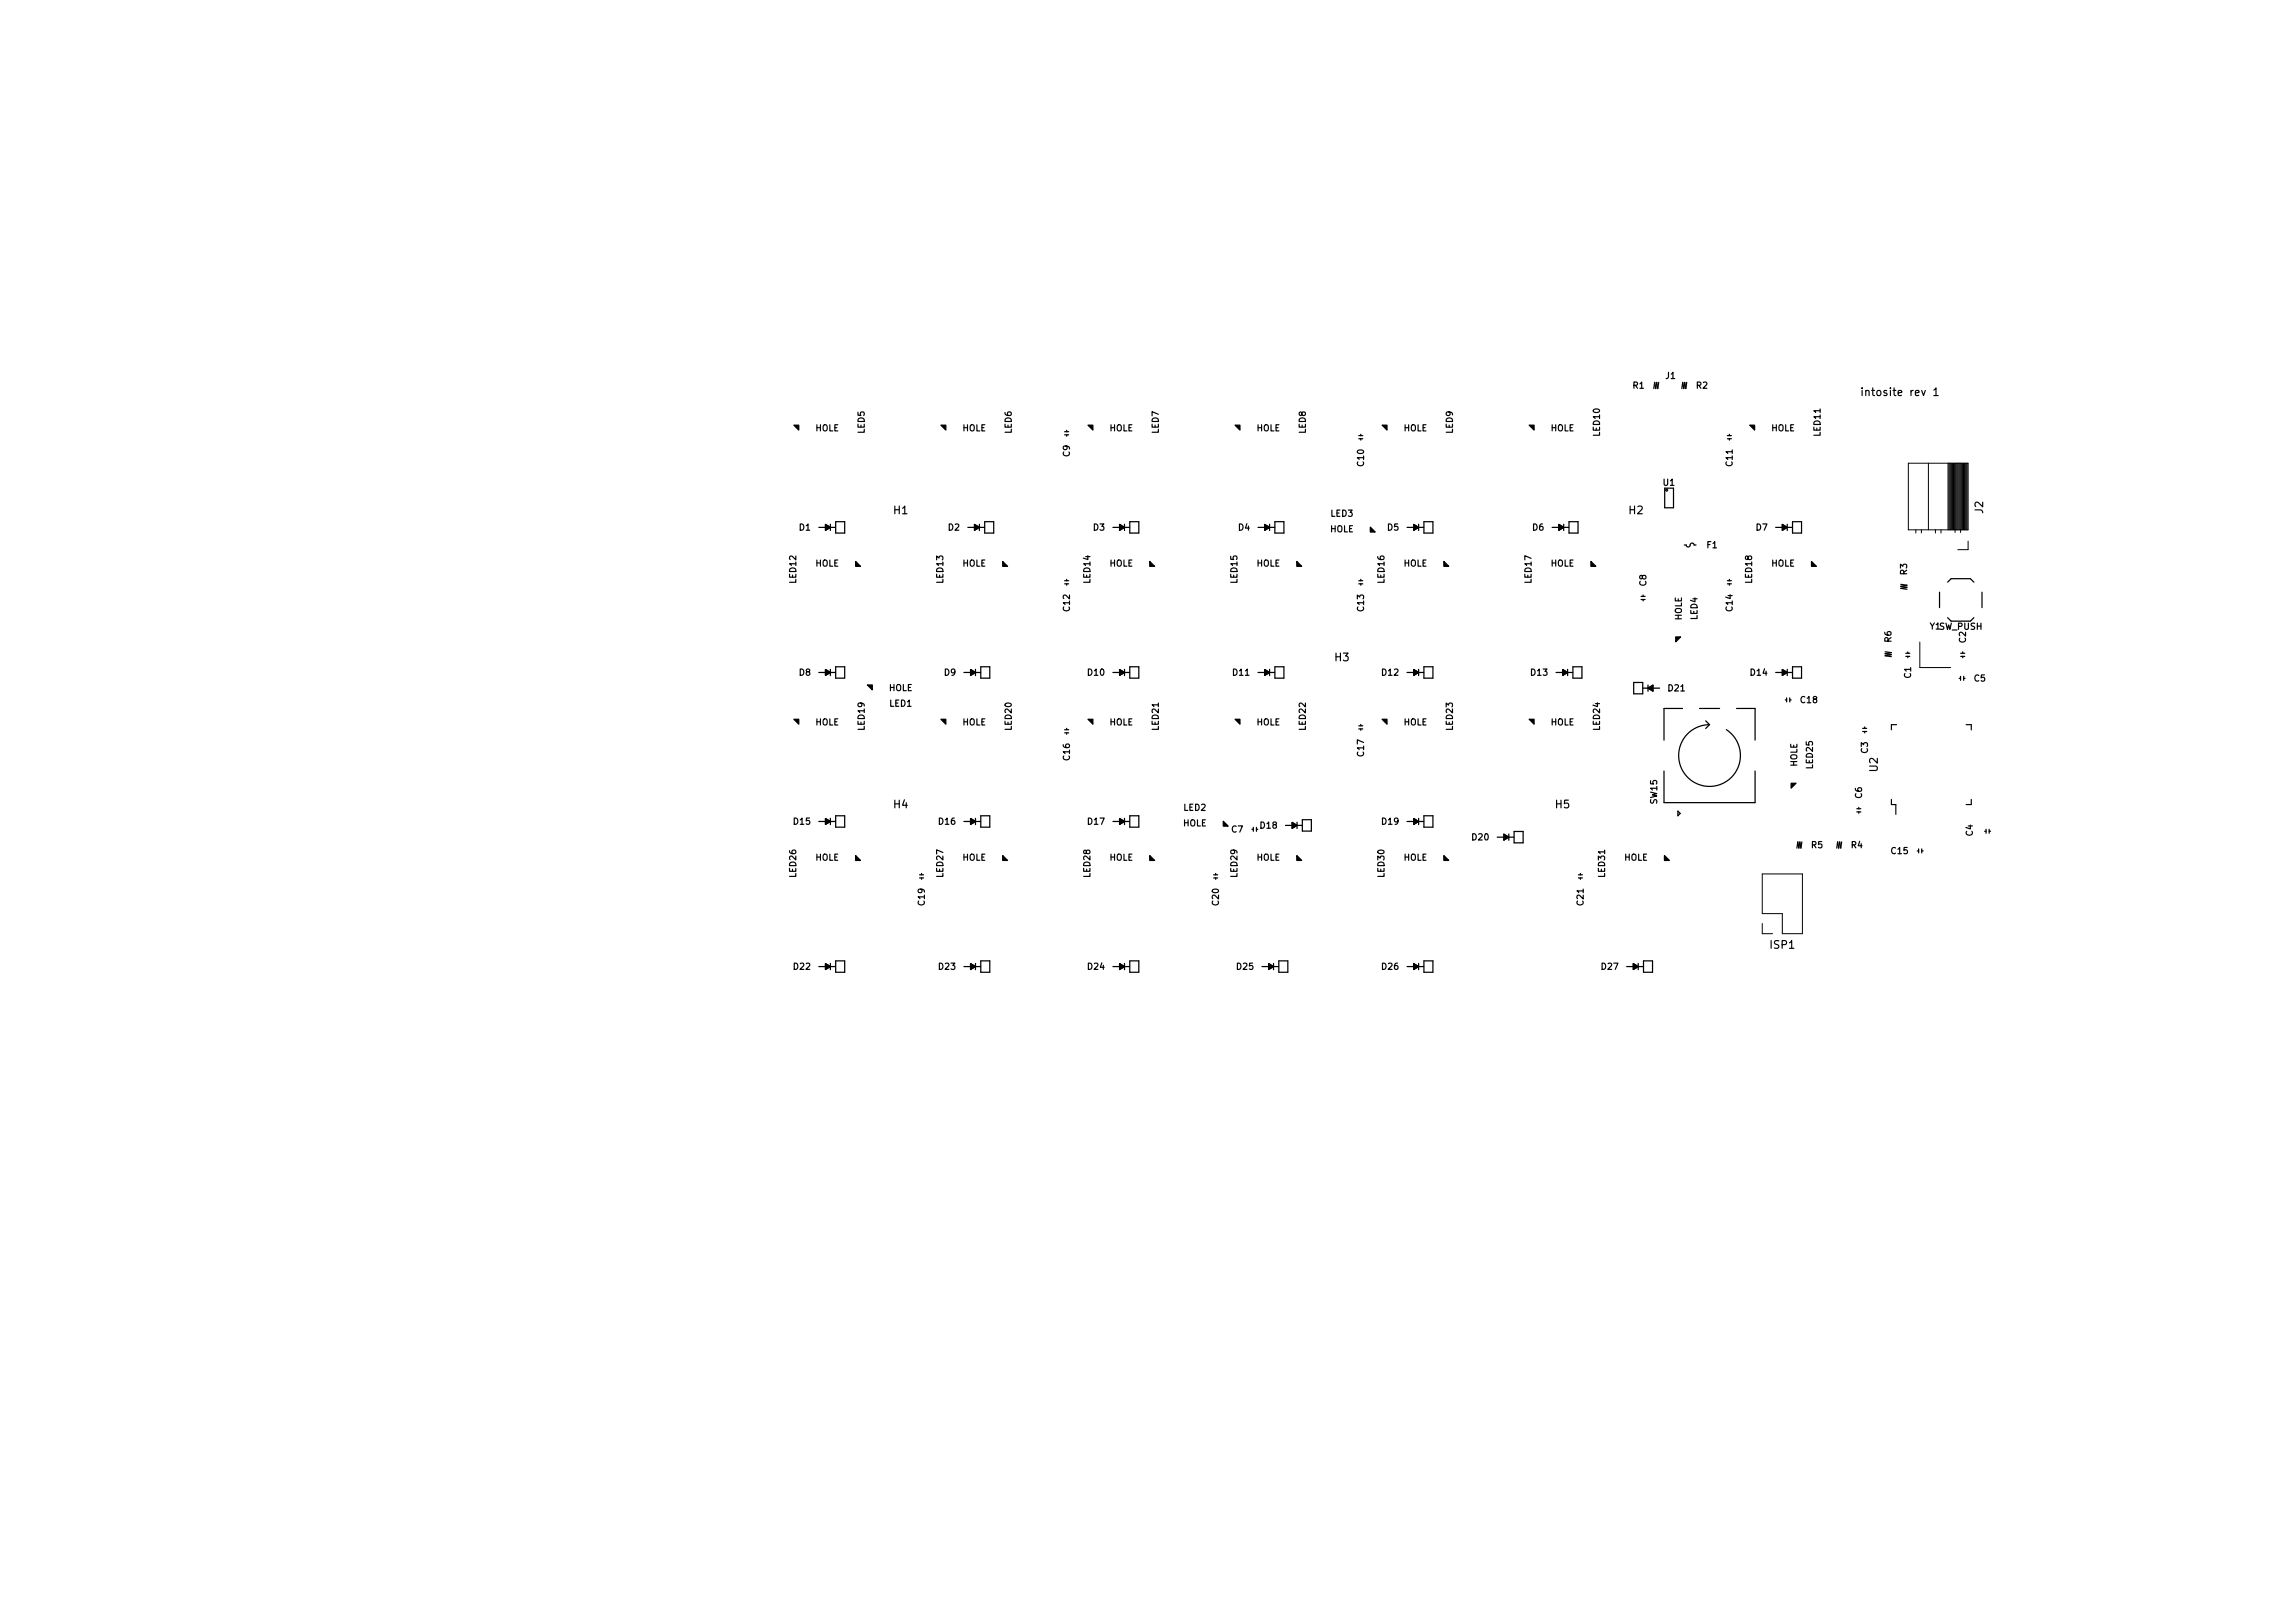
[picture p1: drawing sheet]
<svg xmlns="http://www.w3.org/2000/svg" width="297mm" height="210mm" viewBox="0 0 297 210" stroke-linecap="round" stroke-linejoin="round" font-family="sans-serif">
<defs><g id="words">
<g font-size="1.4">
<text x="241.8" y="51.3">intosite rev 1</text>
<text x="115.8" y="66.6">H1</text>
<text x="211" y="66.6">H2</text>
<text x="256.9" y="66.5" transform="rotate(-90 256.9 66.5)">J2</text>
<text x="172.9" y="85.7">H3</text>
<text x="243.2" y="99.9" transform="rotate(-90 243.2 99.9)">U2</text>
<text x="115.8" y="104.7">H4</text>
<text x="201.5" y="104.7">H5</text>
<text x="229.4" y="122.9">ISP1</text>
</g>
<g font-size="1.1">
<text x="211.7" y="50.3">R1</text>
<text x="215.8" y="49.1">J1</text>
<text x="219.6" y="50.3">R2</text>
<text x="105.6" y="55.9">HOLE</text>
<text x="112" y="56.1" transform="rotate(-90 112 56.1)">LED5</text>
<text x="124.7" y="55.9">HOLE</text>
<text x="131" y="56.1" transform="rotate(-90 131 56.1)">LED6</text>
<text x="138.6" y="59" transform="rotate(-90 138.6 59)">C9</text>
<text x="143.7" y="55.9">HOLE</text>
<text x="150.1" y="56.1" transform="rotate(-90 150.1 56.1)">LED7</text>
<text x="162.8" y="55.9">HOLE</text>
<text x="169.1" y="56.1" transform="rotate(-90 169.1 56.1)">LED8</text>
<text x="181.8" y="55.9">HOLE</text>
<text x="188.2" y="56.1" transform="rotate(-90 188.2 56.1)">LED9</text>
<text x="200.9" y="55.9">HOLE</text>
<text x="207.2" y="56.5" transform="rotate(-90 207.2 56.5)">LED10</text>
<text x="229.4" y="55.9">HOLE</text>
<text x="235.8" y="56.5" transform="rotate(-90 235.8 56.5)">LED11</text>
<text x="176.7" y="60.1" transform="rotate(-90 176.7 60.1)">C10</text>
<text x="215.5" y="62.9">U1</text>
<text x="224.4" y="60.1" transform="rotate(-90 224.4 60.1)">C11</text>
<text x="103.7" y="68.7">D1</text>
<text x="123" y="68.7">D2</text>
<text x="141.8" y="68.7">D3</text>
<text x="160.6" y="68.7">D4</text>
<text x="172.3" y="68.9">HOLE</text>
<text x="172.4" y="66.9">LED3</text>
<text x="179.9" y="68.7">D5</text>
<text x="198.7" y="68.7">D6</text>
<text x="220.9" y="71">F1</text>
<text x="227.7" y="68.7">D7</text>
<text x="103.1" y="75.5" transform="rotate(-90 103.1 75.5)">LED12</text>
<text x="105.6" y="73.4">HOLE</text>
<text x="122.2" y="75.5" transform="rotate(-90 122.2 75.5)">LED13</text>
<text x="124.7" y="73.4">HOLE</text>
<text x="141.2" y="75.5" transform="rotate(-90 141.2 75.5)">LED14</text>
<text x="143.7" y="73.4">HOLE</text>
<text x="160.3" y="75.5" transform="rotate(-90 160.3 75.5)">LED15</text>
<text x="162.8" y="73.4">HOLE</text>
<text x="179.3" y="75.5" transform="rotate(-90 179.3 75.5)">LED16</text>
<text x="181.8" y="73.4">HOLE</text>
<text x="198.4" y="75.5" transform="rotate(-90 198.4 75.5)">LED17</text>
<text x="200.9" y="73.4">HOLE</text>
<text x="213.3" y="76.1" transform="rotate(-90 213.3 76.1)">C8</text>
<text x="227" y="75.5" transform="rotate(-90 227 75.5)">LED18</text>
<text x="229.4" y="73.4">HOLE</text>
<text x="247" y="74.6" transform="rotate(-90 247 74.6)">R3</text>
<text x="138.6" y="78.9" transform="rotate(-90 138.6 78.9)">C12</text>
<text x="176.7" y="78.9" transform="rotate(-90 176.7 78.9)">C13</text>
<text x="217.9" y="80.4" transform="rotate(-90 217.9 80.4)">HOLE</text>
<text x="219.9" y="80.3" transform="rotate(-90 219.9 80.3)">LED4</text>
<text x="224.4" y="78.9" transform="rotate(-90 224.4 78.9)">C14</text>
<text x="245" y="83.4" transform="rotate(-90 245 83.4)">R6</text>
<text x="250" y="81.5">Y1SW_PUSH</text>
<text x="254.7" y="83.4" transform="rotate(-90 254.7 83.4)">C2</text>
<text x="103.7" y="87.5">D8</text>
<text x="115.1" y="89.5">HOLE</text>
<text x="122.5" y="87.5">D9</text>
<text x="141.2" y="87.5">D10</text>
<text x="160" y="87.5">D11</text>
<text x="179.3" y="87.5">D12</text>
<text x="198.6" y="87.5">D13</text>
<text x="215.9" y="89.6">D21</text>
<text x="227" y="87.5">D14</text>
<text x="247.5" y="87.7" transform="rotate(-90 247.5 87.7)">C1</text>
<text x="255.6" y="88.3">C5</text>
<text x="105.6" y="94">HOLE</text>
<text x="112" y="94.6" transform="rotate(-90 112 94.6)">LED19</text>
<text x="115.2" y="91.5">LED1</text>
<text x="124.7" y="94">HOLE</text>
<text x="131" y="94.6" transform="rotate(-90 131 94.6)">LED20</text>
<text x="143.7" y="94">HOLE</text>
<text x="150.1" y="94.6" transform="rotate(-90 150.1 94.6)">LED21</text>
<text x="162.8" y="94">HOLE</text>
<text x="169.1" y="94.6" transform="rotate(-90 169.1 94.6)">LED22</text>
<text x="181.8" y="94">HOLE</text>
<text x="188.2" y="94.6" transform="rotate(-90 188.2 94.6)">LED23</text>
<text x="200.9" y="94">HOLE</text>
<text x="207.2" y="94.6" transform="rotate(-90 207.2 94.6)">LED24</text>
<text x="233" y="91.1">C18</text>
<text x="138.6" y="98.2" transform="rotate(-90 138.6 98.2)">C16</text>
<text x="176.7" y="97.7" transform="rotate(-90 176.7 97.7)">C17</text>
<text x="232.8" y="99.3" transform="rotate(-90 232.8 99.3)">HOLE</text>
<text x="234.8" y="99.5" transform="rotate(-90 234.8 99.5)">LED25</text>
<text x="242" y="97.4" transform="rotate(-90 242 97.4)">C3</text>
<text x="103.1" y="106.8">D15</text>
<text x="121.9" y="106.8">D16</text>
<text x="141.2" y="106.8">D17</text>
<text x="153.2" y="107">HOLE</text>
<text x="153.3" y="105">LED2</text>
<text x="159.7" y="107.8">C7</text>
<text x="163.5" y="107.3">D18</text>
<text x="179.3" y="106.8">D19</text>
<text x="214.7" y="104.1" transform="rotate(-90 214.7 104.1)">SW15</text>
<text x="241.2" y="103.6" transform="rotate(-90 241.2 103.6)">C6</text>
<text x="103.1" y="113.6" transform="rotate(-90 103.1 113.6)">LED26</text>
<text x="105.6" y="111.5">HOLE</text>
<text x="122.2" y="113.6" transform="rotate(-90 122.2 113.6)">LED27</text>
<text x="124.7" y="111.5">HOLE</text>
<text x="141.2" y="113.6" transform="rotate(-90 141.2 113.6)">LED28</text>
<text x="143.7" y="111.5">HOLE</text>
<text x="160.3" y="113.6" transform="rotate(-90 160.3 113.6)">LED29</text>
<text x="162.8" y="111.5">HOLE</text>
<text x="179.3" y="113.6" transform="rotate(-90 179.3 113.6)">LED30</text>
<text x="181.8" y="111.5">HOLE</text>
<text x="191" y="108.9">D20</text>
<text x="207.9" y="113.6" transform="rotate(-90 207.9 113.6)">LED31</text>
<text x="210.4" y="111.5">HOLE</text>
<text x="234.5" y="109.9">R5</text>
<text x="239.6" y="109.9">R4</text>
<text x="245.3" y="110.6">C15</text>
<text x="255.5" y="108.5" transform="rotate(-90 255.5 108.5)">C4</text>
<text x="119.8" y="117" transform="rotate(-90 119.8 117)">C19</text>
<text x="157.9" y="117" transform="rotate(-90 157.9 117)">C20</text>
<text x="205.1" y="117" transform="rotate(-90 205.1 117)">C21</text>
<text x="103.1" y="125.6">D22</text>
<text x="121.9" y="125.6">D23</text>
<text x="141.2" y="125.6">D24</text>
<text x="160.5" y="125.6">D25</text>
<text x="179.3" y="125.6">D26</text>
<text x="207.7" y="125.6">D27</text>
</g>
</g></defs>
<path d="M241.2 50.2v.1M241.2 50.6v.6M250.5 50.5l.3-.3v1M250.5 51.2h.6M217.7 89.5h.5M245.7 93.9h-.7v.7M254.7 93.9h.7v.7M245 103.6v.6h.6v1.3M255.4 103.6v.6h-.7" fill="none" stroke="#000" stroke-width=".15"/>
<g fill="none" stroke="#000" stroke-width=".13">
<path d="M247.2 60h7.7v8.6h-7.7zM248.2 68.6v.4M248.9 68.6v.4M249.8 60v8.6M250.7 68.6v.4M251.4 68.6v.4M252.3 60v8.6M252.5 60v8.6M252.6 60v8.6M252.7 60v8.6M252.8 60v8.6M252.9 60v8.6"/>
<path d="M253.1 60v8.6M253.2 60v8.6M253.3 68.6v.4M253.3 60v8.6M253.4 60v8.6M253.5 60v8.6M253.6 60v8.6M253.8 60v8.6M253.9 60v8.6M254 68.6v.4M254 60v8.6M254.1 60v8.6"/>
<path d="M254.2 60v8.6M254.4 60v8.6M254.5 60v8.6M254.6 60v8.6M254.7 60v8.6M254.8 60v8.6M254.9 70.1v1.1h-1.3M248.7 83.2v3.3h4M228.3 119.6v1.4h1.3M228.3 113.2h5.2v7.8h-2.6v-2.6h-2.6z"/>
</g>
<g fill="none" stroke="#000" stroke-width=".16">
<path d="M137.9 55.9h.5M137.9 56.3h.5M138.2 55.7v.2M138.2 56.3v.2M176 56.4h.5M176 56.8h.5M176.3 56.3v.1M176.3 56.8v.2M214.9 49.5l-.1 .8-.2-.8-.1 .8-.1-.8-.2 .8M218.5 49.5l-.1 .8-.2-.8-.1 .8-.1-.8-.1 .8M223.8 56.4h.5M223.8 56.8h.5"/>
<path d="M224 56.3v.1M224 56.8v.2M106.1 68.3h.8M106.9 67.9l.7 .4-.7 .4zM107.6 67.9v.8M107.6 68.3h.6M108.3 67.6h1.1v1.5h-1.1zM125.4 68.3h.8M126.2 67.9l.7 .4-.7 .4zM126.9 68.3h.6M126.9 67.9v.8M127.6 67.6h1.1v1.5h-1.1z"/>
<path d="M137.9 75.2h.5M137.9 75.6h.5M138.2 75.1v.1M138.2 75.6v.2M144.2 68.3h.8M145 67.9l.7 .4-.7 .4zM145.7 67.9v.8M145.7 68.3h.6M146.4 67.6h1.1v1.5h-1.1zM163 68.3h.8M163.8 67.9l.7 .4-.7 .4zM164.5 67.9v.8"/>
<path d="M164.5 68.3h.6M165.2 67.6h1.1v1.5h-1.1zM176 75.2h.5M176 75.6h.5M176.3 75.1v.1M176.3 75.6v.2M182.3 68.3h.8M183.1 67.9l.7 .4-.7 .4zM183.8 67.9v.8M183.8 68.3h.6M184.5 67.6h1.1v1.5h-1.1zM201.1 68.3h.8"/>
<path d="M201.9 67.9l.7 .4-.7 .4zM202.6 68.3h.6M202.6 67.9v.8M203.3 67.6h1.1v1.5h-1.1zM212.6 77.7h.5M212.6 77.3h.5M212.9 77.1v.2M212.9 77.7v.1M215.6 63.2v2.6h1.2v-2.6M218.2 70.6h.2l.1 .2 .3 .1 .1-.2 .1-.3h.2h.2l.1 .2h.2M223.8 75.2h.5M223.8 75.6h.5"/>
<path d="M224 75.1v.1M224 75.6v.2M230 68.3h.9M230.9 67.9l.6 .4-.6 .4zM231.5 67.9v.8M231.5 68.3h.7M232.2 67.6h1.2v1.5h-1.2zM246.2 75.7l.8 .1-.8 .2 .8 .1-.8 .1 .8 .1M251.2 76.7v2M252.3 75.4l.5-.4h2.4l.5 .4M256.8 76.7v2M106.1 87.1h.8"/>
<path d="M106.9 86.7l.7 .4-.7 .4zM107.6 86.7v.8M107.6 87.1h.6M108.3 86.4h1.1v1.5h-1.1zM124.9 87.1h.8M125.7 86.7l.7 .4-.7 .4zM126.4 86.7v.8M126.4 87.1h.6M127.1 86.4h1.1v1.5h-1.1zM137.9 94.5h.5M137.9 94.9h.5M138.2 94.4v.1"/>
<path d="M138.2 94.9v.2M144.2 87.1h.8M145 86.7l.7 .4-.7 .4zM145.7 86.7v.8M145.7 87.1h.6M146.4 86.4h1.1v1.5h-1.1zM163 87.1h.8M163.8 86.7l.7 .4-.7 .4zM164.5 87.1h.6M164.5 86.7v.8M165.2 86.4h1.1v1.5h-1.1zM176 94h.5"/>
<path d="M176 94.4h.5M176.3 93.8v.2M176.3 94.4v.2M182.3 87.1h.8M183.1 86.7l.7 .4-.7 .4zM183.8 86.7v.8M183.8 87.1h.6M184.5 86.4h1.1v1.5h-1.1zM201.6 87.1h.8M202.4 86.7l.7 .4-.7 .4zM203.1 87.1h.6M203.1 86.7v.8"/>
<path d="M203.8 86.4h1.1v1.5h-1.1zM211.6 88.4h1.2v1.5h-1.2zM212.8 89.1h.7M213.5 88.7v.9M213.5 89.1l.6-.3v.7zM214.1 89.1h.9M215.6 99.9v4.1h11.8v-4.1M218 91.8h-2.4v4.1M220.2 91.8h2.6M221 93.4l.5 .5M221.5 93.9a4 4 0 0 0-3.8 5.3 4 4 0 0 0 6.2 1.8 4 4 0 0 0-.3-6.5M221.5 93.9l-.5 .5"/>
<path d="M225 91.8h2.4v4.1M230 87.1h.9M230.9 86.7l.6 .4-.6 .4zM231.3 90.7h.1M231.4 90.4v.5M231.5 87.1h.7M231.5 86.7v.8M231.8 90.4v.5M231.9 90.7h.1M232.2 86.4h1.2v1.5h-1.2zM241.3 94.4h.5M241.3 94.8h.5"/>
<path d="M241.6 94.2v.2M241.6 94.8v.1M244.2 84.4l.8 .2-.8 .1 .8 .1-.8 .2 .8 .1M246.9 85h.5M246.9 84.6h.5M247.1 84.4v.2M247.1 85v.2M252.3 80l.5 .5h2.4l.5-.5M253.8 87.9h.2M254 87.6v.5M254 85h.5M254 84.6h.5"/>
<path d="M254.3 84.4v.2M254.3 85v.2M254.4 87.6v.5M254.4 87.9h.2M106.1 106.4h.8M106.9 106l.7 .4-.7 .4zM107.6 106v.8M107.6 106.4h.6M108.3 105.7h1.1v1.5h-1.1zM119.1 113.3h.5M119.1 113.7h.5M119.4 113.2v.1"/>
<path d="M119.4 113.7v.2M124.9 106.4h.8M125.7 106l.7 .4-.7 .4zM126.4 106v.8M126.4 106.4h.6M127.1 105.7h1.1v1.5h-1.1zM144.2 106.4h.8M145 106l.7 .4-.7 .4zM145.7 106v.8M145.7 106.4h.6M146.4 105.7h1.1v1.5h-1.1zM157.2 113.3h.5"/>
<path d="M157.2 113.7h.5M157.5 113.2v.1M157.5 113.7v.2M162.2 107.4h.2M162.4 107.2v.5M162.8 107.2v.5M162.8 107.4h.1M166.5 106.9h.9M167.4 106.5l.6 .4-.6 .4zM168 106.9h.7M168 106.5v.8M168.7 106.2h1.2v1.5h-1.2z"/>
<path d="M182.3 106.4h.8M183.1 106l.7 .4-.7 .4zM183.8 106v.8M183.8 106.4h.6M184.5 105.7h1.1v1.5h-1.1zM194 108.5h.8M194.8 108.1l.7 .4-.7 .3zM195.5 108.5h.6M195.5 108v.9M196.1 107.7h1.2v1.5h-1.2zM204.5 113.3h.5M204.5 113.7h.5"/>
<path d="M204.7 113.2v.1M204.7 113.7v.2M217.4 105.1l.3 .3-.3 .3zM233.4 109.1l-.1 .8-.1-.8-.2 .8-.1-.8-.1 .8M238.6 109.1l-.1 .8-.2-.8-.1 .8-.1-.8-.2 .8M240.5 105.2h.6M240.5 104.8h.6M240.8 104.6v.2M240.8 105.2v.2M248.4 110.2h.1M248.5 110v.5M248.9 110v.5"/>
<path d="M248.9 110.2h.2M257.1 107.7h.2M257.3 107.4v.5M257.7 107.4v.5M257.7 107.7h.2M106.1 125.2h.8M106.9 124.8l.7 .4-.7 .4zM107.6 125.2h.6M107.6 124.8v.8M108.3 124.5h1.1v1.5h-1.1zM124.9 125.2h.8M125.7 124.8l.7 .4-.7 .4z"/>
<path d="M126.4 125.2h.6M126.4 124.8v.8M127.1 124.5h1.1v1.5h-1.1zM144.2 125.2h.8M145 124.8l.7 .4-.7 .4zM145.7 125.2h.6M145.7 124.8v.8M146.4 124.5h1.1v1.5h-1.1zM163.5 125.2h.8M164.3 124.8l.7 .4-.7 .4zM165 125.2h.6M165 124.8v.8"/>
<path d="M165.7 124.5h1.1v1.5h-1.1zM182.3 125.2h.8M183.1 124.8l.7 .4-.7 .4zM183.8 125.2h.6M183.8 124.8v.8M184.5 124.5h1.1v1.5h-1.1zM210.7 125.2h.9M211.6 124.8l.6 .4-.6 .4zM212.2 125.2h.7M212.2 124.8v.8M212.9 124.5h1.2v1.5h-1.2z"/>
<circle cx="215.9" cy="63.5" r=".13"/>
</g>
<g fill="#000" stroke="#000" stroke-width=".16">
<path d="M102.8 55.1h.7v.6zM121.9 55.1h.6v.6zM140.9 55.1h.7v.6zM160 55.1h.6v.6zM179 55.1h.7v.6zM198.1 55.1h.6v.6zM226.7 55.1h.6v.6zM106.9 67.9l.7 .4-.7 .4zM110.8 72.7l.7 .7h-.7zM126.2 67.9l.7 .4-.7 .4zM129.9 72.7l.6 .7h-.6zM145 67.9l.7 .4-.7 .4z"/>
<path d="M148.9 72.7l.7 .7h-.7zM163.8 67.9l.7 .4-.7 .4zM168 72.7l.6 .7h-.6zM177.5 68.3l.6 .6h-.6zM183.1 67.9l.7 .4-.7 .4zM187 72.7l.7 .7h-.7zM201.9 67.9l.7 .4-.7 .4zM206.1 72.7l.6 .7h-.6zM230.9 67.9l.6 .4-.6 .4zM234.7 72.7l.6 .7h-.6zM102.8 93.2h.7v.6zM106.9 86.7l.7 .4-.7 .4z"/>
<path d="M112.4 88.7h.6v.7zM121.9 93.2h.6v.6zM125.7 86.7l.7 .4-.7 .4zM140.9 93.2h.7v.6zM145 86.7l.7 .4-.7 .4zM160 93.2h.6v.6zM163.8 86.7l.7 .4-.7 .4zM179 93.2h.7v.6zM183.1 86.7l.7 .4-.7 .4zM198.1 93.2h.6v.6zM202.4 86.7l.7 .4-.7 .4zM213.5 89.1l.6-.3v.7z"/>
<path d="M217.1 82.5h.6l-.6 .6zM230.9 86.7l.6 .4-.6 .4zM106.9 106l.7 .4-.7 .4zM110.8 110.8l.7 .7h-.7zM125.7 106l.7 .4-.7 .4zM129.9 110.8l.6 .7h-.6zM145 106l.7 .4-.7 .4zM148.9 110.8l.7 .7h-.7zM158.5 106.4l.6 .6h-.6zM167.4 106.5l.6 .4-.6 .4zM168 110.8l.6 .7h-.6zM183.1 106l.7 .4-.7 .4z"/>
<path d="M187 110.8l.7 .7h-.7zM194.8 108.1l.7 .4-.7 .3zM215.6 110.8l.6 .7h-.6zM232 101.5h.7l-.7 .6zM106.9 124.8l.7 .4-.7 .4zM125.7 124.8l.7 .4-.7 .4zM145 124.8l.7 .4-.7 .4zM164.3 124.8l.7 .4-.7 .4zM183.1 124.8l.7 .4-.7 .4zM211.6 124.8l.6 .4-.6 .4z"/>
</g>
<use href="#words"/>
</svg>
